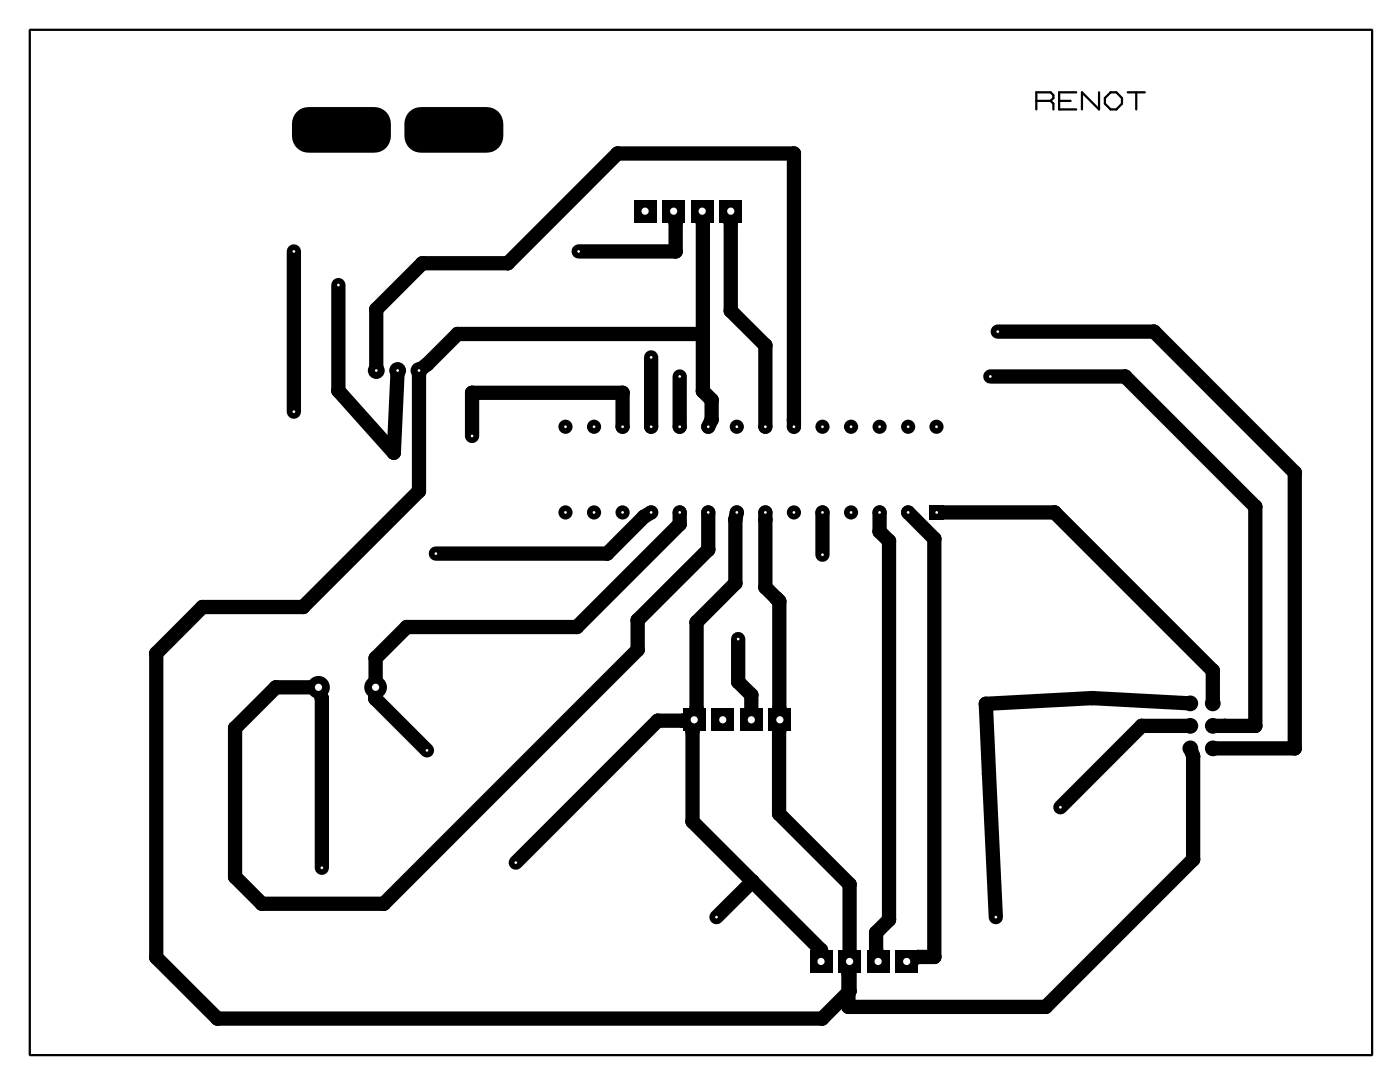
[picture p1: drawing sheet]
<svg xmlns="http://www.w3.org/2000/svg" width="125mm" height="96mm" viewBox="0 0 125 96" stroke-linecap="round" stroke-linejoin="round" font-family="sans-serif">
<g fill="none" stroke="#000" stroke-width="1.3">
<path d="M59.9 18.8l.2 1v2.6h-8.6M62.5 18.8v16l.8 .8v1.7l-.3 .6M65 18.8v8.8l3.1 3.1v7.2M26.1 22.4v14.2M30.1 25.3v9.4l4.9 5.6 .4-7.4M33.5 32.9v-5.4l4.1-4.1h7.6l9.7-9.8h15.7v24.3M55.4 37.9v-3h-13.4v3.9M57.9 31.8v6.1M60.5 33.5v4.4M62.2 29.7h-21.5l-2.7 2.7-.7 .5v10.8l-10.3 10.3h-9l-4.1 4.1v27l5.4 5.5h53.8l2.5-2.5v-9.5l-6.3-6.2v-7.4l.1-1-.1-10.5-1.2-1.3v-6.6M88.1 33.5h12l11.6 11.6v19.4h-3.8M88.7 29.5h13.9l12.6 12.5v24.5h-7.3"/>
<path d="M57.9 45.6l-.6 .3-3.3 3.3h-15.2M60.5 45.6v1l-9.2 9.2h-15.1l-2.8 2.7v3.6l4.6 4.6M63 45.6v3.3l-6.3 6.2v2.7l-22.6 22.6h-10.8l-2.4-2.4v-13.3l3.6-3.6h3.8l.3 1v15.1M65.5 45.6l-.1 .6v5.7l-3.4 3.4v7.7l-.3 1M65.7 56.8v3.8l1.1 1.2v2.2M73.2 45.6v3.7M78.2 45.6v1.7l.9 .8v33.7l-1.2 1.1v1.6l.2 1M80.8 45.6l2.3 2.3v37.2h-1.4l-1.1 .4M83.3 45.6h10.5l14.1 14v2.9M61.7 64l-3.2 .1-12.6 12.6M61.7 64l-.1 1v8.1l11.4 11.4v1M66.9 78.4l-3.2 3.2"/>
<path d="M105.9 66.5l.2 .7v9.2l-13.1 13.1h-17.5v-3l.1-1M105.9 64.5h-4.4l-7.2 7.3M105.9 62.5l-8.7-.4-9.5 .5 .9 19"/>
</g>
<g fill="#000">
<circle cx="54.9" cy="13.7" r=".63"/>
<circle cx="60.1" cy="19.8" r=".63"/>
<circle cx="62.5" cy="19.8" r=".63"/>
<circle cx="65" cy="19.8" r=".63"/>
<circle cx="70.6" cy="13.7" r=".63"/>
<circle cx="30.1" cy="34.8" r=".63"/>
<circle cx="33.5" cy="27.5" r=".63"/>
<circle cx="37.6" cy="23.4" r=".63"/>
<circle cx="38" cy="32.4" r=".63"/>
<circle cx="40.7" cy="29.7" r=".63"/>
<circle cx="42" cy="34.9" r=".63"/>
<circle cx="45.2" cy="23.4" r=".63"/>
<circle cx="55.4" cy="34.9" r=".63"/>
<circle cx="60.1" cy="22.4" r=".63"/>
<circle cx="62.2" cy="29.7" r=".63"/>
<circle cx="62.5" cy="34.8" r=".63"/>
<circle cx="63.3" cy="35.6" r=".63"/>
<circle cx="63.3" cy="37.3" r=".63"/>
<circle cx="65" cy="27.6" r=".63"/>
<circle cx="68.1" cy="30.7" r=".63"/>
<circle cx="70.6" cy="37.3" r=".63"/>
<circle cx="100.1" cy="33.5" r=".63"/>
<circle cx="102.6" cy="29.5" r=".63"/>
<circle cx="13.9" cy="58.1" r=".63"/>
<circle cx="18" cy="54" r=".63"/>
<circle cx="27" cy="54" r=".63"/>
<circle cx="33.4" cy="58.5" r=".63"/>
<circle cx="35" cy="40.3" r=".63"/>
<circle cx="36.2" cy="55.8" r=".63"/>
<circle cx="37.3" cy="43.7" r=".63"/>
<circle cx="51.3" cy="55.8" r=".63"/>
<circle cx="54" cy="49.2" r=".63"/>
<circle cx="56.7" cy="57.8" r=".63"/>
<circle cx="56.7" cy="55.2" r=".63"/>
<circle cx="57.3" cy="46" r=".63"/>
<circle cx="60.5" cy="46.6" r=".63"/>
<circle cx="62" cy="55.3" r=".63"/>
<circle cx="63" cy="48.9" r=".63"/>
<circle cx="65.4" cy="46.2" r=".63"/>
<circle cx="65.4" cy="51.9" r=".63"/>
<circle cx="68.1" cy="46.2" r=".63"/>
<circle cx="68.1" cy="52.2" r=".63"/>
<circle cx="69.1" cy="53.2" r=".63"/>
<circle cx="69.3" cy="53.5" r=".63"/>
<circle cx="78.2" cy="47.3" r=".63"/>
<circle cx="79.1" cy="48.1" r=".63"/>
<circle cx="83.1" cy="47.9" r=".63"/>
<circle cx="93.8" cy="45.6" r=".63"/>
<circle cx="107.9" cy="59.6" r=".63"/>
<circle cx="111.7" cy="45.1" r=".63"/>
<circle cx="115.2" cy="42" r=".63"/>
<circle cx="20.9" cy="78" r=".63"/>
<circle cx="20.9" cy="64.8" r=".63"/>
<circle cx="24.5" cy="61.1" r=".63"/>
<circle cx="28.6" cy="62.1" r=".63"/>
<circle cx="33.4" cy="62.1" r=".63"/>
<circle cx="38" cy="66.7" r=".38"/>
<circle cx="58.5" cy="64.1" r=".63"/>
<circle cx="60.7" cy="64.1" r=".63"/>
<circle cx="61.6" cy="73.1" r=".63"/>
<circle cx="61.6" cy="65" r=".63"/>
<circle cx="62" cy="63" r=".63"/>
<circle cx="65.7" cy="60.6" r=".63"/>
<circle cx="66.8" cy="61.8" r=".63"/>
<circle cx="66.9" cy="78.4" r=".63"/>
<circle cx="69.3" cy="72.4" r=".63"/>
<circle cx="69.3" cy="65" r=".63"/>
<circle cx="69.3" cy="63" r=".63"/>
<circle cx="75.6" cy="78.6" r=".63"/>
<circle cx="87.7" cy="62.6" r=".63"/>
<circle cx="88" cy="68.8" r=".63"/>
<circle cx="97.2" cy="62.1" r=".63"/>
<circle cx="101.5" cy="64.6" r=".63"/>
<circle cx="106.1" cy="67.3" r=".63"/>
<circle cx="106.1" cy="76.4" r=".63"/>
<circle cx="108.9" cy="64.6" r=".63"/>
<circle cx="111.7" cy="64.6" r=".63"/>
<circle cx="115.2" cy="66.6" r=".63"/>
<circle cx="13.9" cy="85.2" r=".63"/>
<circle cx="19.3" cy="90.6" r=".63"/>
<circle cx="23.3" cy="80.4" r=".63"/>
<circle cx="34.1" cy="80.4" r=".63"/>
<circle cx="73" cy="84.5" r=".63"/>
<circle cx="73.1" cy="90.6" r=".63"/>
<circle cx="75.5" cy="86.5" r=".63"/>
<circle cx="75.5" cy="88.2" r=".63"/>
<circle cx="75.5" cy="89.5" r=".63"/>
<circle cx="75.6" cy="88.1" r=".63"/>
<circle cx="77.9" cy="84.5" r=".63"/>
<circle cx="77.9" cy="82.9" r=".63"/>
<circle cx="79.1" cy="81.8" r=".63"/>
<circle cx="81.7" cy="85.1" r=".63"/>
<circle cx="83.1" cy="85.1" r=".63"/>
<circle cx="93" cy="89.5" r=".63"/>
</g>
<circle cx="38" cy="66.7" r=".12" fill="#fff"/>
<circle cx="28.6" cy="77.2" r=".38" fill="#000"/>
<circle cx="28.6" cy="77.2" r=".12" fill="#fff"/>
<circle cx="45.9" cy="76.7" r=".38" fill="#000"/>
<circle cx="45.9" cy="76.7" r=".12" fill="#fff"/>
<circle cx="73.2" cy="49.3" r=".38" fill="#000"/>
<circle cx="73.2" cy="49.3" r=".12" fill="#fff"/>
<circle cx="65.7" cy="56.8" r=".38" fill="#000"/>
<circle cx="65.7" cy="56.8" r=".12" fill="#fff"/>
<circle cx="94.3" cy="71.8" r=".38" fill="#000"/>
<circle cx="94.3" cy="71.8" r=".12" fill="#fff"/>
<circle cx="42" cy="38.8" r=".38" fill="#000"/>
<circle cx="42" cy="38.8" r=".12" fill="#fff"/>
<circle cx="57.9" cy="31.8" r=".38" fill="#000"/>
<circle cx="57.9" cy="31.8" r=".12" fill="#fff"/>
<circle cx="88.7" cy="29.5" r=".38" fill="#000"/>
<circle cx="88.8" cy="29.5" r=".12" fill="#fff"/>
<circle cx="60.5" cy="33.5" r=".38" fill="#000"/>
<circle cx="60.5" cy="33.5" r=".12" fill="#fff"/>
<circle cx="88.1" cy="33.5" r=".38" fill="#000"/>
<circle cx="88.1" cy="33.5" r=".12" fill="#fff"/>
<circle cx="63.7" cy="81.6" r=".38" fill="#000"/>
<circle cx="63.7" cy="81.6" r=".12" fill="#fff"/>
<circle cx="88.6" cy="81.6" r=".38" fill="#000"/>
<circle cx="88.6" cy="81.6" r=".12" fill="#fff"/>
<circle cx="38.8" cy="49.2" r=".38" fill="#000"/>
<circle cx="38.8" cy="49.2" r=".12" fill="#fff"/>
<circle cx="26.1" cy="36.6" r=".38" fill="#000"/>
<circle cx="26.1" cy="36.6" r=".12" fill="#fff"/>
<circle cx="26.1" cy="22.4" r=".38" fill="#000"/>
<circle cx="26.1" cy="22.4" r=".12" fill="#fff"/>
<circle cx="51.5" cy="22.4" r=".38" fill="#000"/>
<circle cx="51.5" cy="22.4" r=".12" fill="#fff"/>
<circle cx="30.1" cy="25.3" r=".38" fill="#000"/>
<circle cx="30.1" cy="25.3" r=".12" fill="#fff"/>
<path d="M82.7 44.9h1.2v1.3h-1.2z" fill="#000"/>
<circle cx="83.3" cy="45.6" r=".12" fill="#fff"/>
<circle cx="80.8" cy="45.6" r=".63" fill="#000"/>
<circle cx="80.8" cy="45.6" r=".12" fill="#fff"/>
<circle cx="78.2" cy="45.6" r=".63" fill="#000"/>
<circle cx="78.2" cy="45.6" r=".12" fill="#fff"/>
<circle cx="75.7" cy="45.6" r=".63" fill="#000"/>
<circle cx="75.7" cy="45.6" r=".12" fill="#fff"/>
<circle cx="73.2" cy="45.6" r=".63" fill="#000"/>
<circle cx="73.2" cy="45.6" r=".12" fill="#fff"/>
<circle cx="70.6" cy="45.6" r=".63" fill="#000"/>
<circle cx="70.6" cy="45.6" r=".12" fill="#fff"/>
<circle cx="68.1" cy="45.6" r=".63" fill="#000"/>
<circle cx="68.1" cy="45.6" r=".12" fill="#fff"/>
<circle cx="65.5" cy="45.6" r=".63" fill="#000"/>
<circle cx="65.5" cy="45.6" r=".12" fill="#fff"/>
<circle cx="63" cy="45.6" r=".63" fill="#000"/>
<circle cx="63" cy="45.6" r=".12" fill="#fff"/>
<circle cx="60.5" cy="45.6" r=".63" fill="#000"/>
<circle cx="60.5" cy="45.6" r=".12" fill="#fff"/>
<circle cx="57.9" cy="45.6" r=".63" fill="#000"/>
<circle cx="57.9" cy="45.6" r=".12" fill="#fff"/>
<circle cx="55.4" cy="45.6" r=".63" fill="#000"/>
<circle cx="55.4" cy="45.6" r=".12" fill="#fff"/>
<circle cx="52.8" cy="45.6" r=".63" fill="#000"/>
<circle cx="52.8" cy="45.6" r=".12" fill="#fff"/>
<circle cx="50.3" cy="45.6" r=".63" fill="#000"/>
<circle cx="50.3" cy="45.6" r=".12" fill="#fff"/>
<circle cx="50.3" cy="38" r=".63" fill="#000"/>
<circle cx="50.3" cy="37.9" r=".12" fill="#fff"/>
<circle cx="52.8" cy="38" r=".63" fill="#000"/>
<circle cx="52.8" cy="37.9" r=".12" fill="#fff"/>
<circle cx="55.4" cy="38" r=".63" fill="#000"/>
<circle cx="55.4" cy="37.9" r=".12" fill="#fff"/>
<circle cx="57.9" cy="38" r=".63" fill="#000"/>
<circle cx="57.9" cy="37.9" r=".12" fill="#fff"/>
<circle cx="60.5" cy="38" r=".63" fill="#000"/>
<circle cx="60.5" cy="37.9" r=".12" fill="#fff"/>
<circle cx="63" cy="38" r=".63" fill="#000"/>
<circle cx="63" cy="37.9" r=".12" fill="#fff"/>
<circle cx="65.5" cy="38" r=".63" fill="#000"/>
<circle cx="65.5" cy="37.9" r=".12" fill="#fff"/>
<circle cx="68.1" cy="38" r=".63" fill="#000"/>
<circle cx="68.1" cy="37.9" r=".12" fill="#fff"/>
<circle cx="70.6" cy="38" r=".63" fill="#000"/>
<circle cx="70.6" cy="37.9" r=".12" fill="#fff"/>
<circle cx="73.2" cy="38" r=".63" fill="#000"/>
<circle cx="73.2" cy="37.9" r=".12" fill="#fff"/>
<circle cx="75.7" cy="38" r=".63" fill="#000"/>
<circle cx="75.7" cy="37.9" r=".12" fill="#fff"/>
<circle cx="78.2" cy="38" r=".63" fill="#000"/>
<circle cx="78.2" cy="37.9" r=".12" fill="#fff"/>
<circle cx="80.8" cy="38" r=".63" fill="#000"/>
<circle cx="80.8" cy="37.9" r=".12" fill="#fff"/>
<circle cx="83.3" cy="38" r=".63" fill="#000"/>
<circle cx="83.3" cy="38" r=".12" fill="#fff"/>
<circle cx="33.4" cy="61.1" r="1.01" fill="#000"/>
<circle cx="33.4" cy="61.1" r=".32" fill="#fff"/>
<circle cx="28.3" cy="61.1" r="1.01" fill="#000"/>
<circle cx="28.3" cy="61.1" r=".32" fill="#fff"/>
<circle cx="37.3" cy="33" r=".75" fill="#000"/>
<circle cx="37.3" cy="32.9" r=".12" fill="#fff"/>
<circle cx="35.4" cy="33" r=".75" fill="#000"/>
<circle cx="35.4" cy="32.9" r=".12" fill="#fff"/>
<circle cx="33.5" cy="33" r=".75" fill="#000"/>
<circle cx="33.5" cy="32.9" r=".12" fill="#fff"/>
<g fill="#000">
<path d="M26.4 9.9a1.47 1.47 0 0 1 1.1-.4h5.8a1.47 1.47 0 0 1 1.5 1.5 2.43 2.43 0 0 1-.5 2.1 1.47 1.47 0 0 1-1 .5h-5.8a1.47 1.47 0 0 1-1.5-1.5 2.43 2.43 0 0 1 .4-2.2z" fill-rule="evenodd"/>
<path d="M36.4 9.9a1.47 1.47 0 0 1 1.1-.4h5.8a1.47 1.47 0 0 1 1.5 1.5 2.43 2.43 0 0 1-.5 2.1 1.47 1.47 0 0 1-1 .5h-5.8a1.47 1.47 0 0 1-1.5-1.5 2.43 2.43 0 0 1 .4-2.2z" fill-rule="evenodd"/>
</g>
<path d="M68.4 63h2v2h-2z" fill="#000"/>
<circle cx="69.4" cy="64" r=".32" fill="#fff"/>
<path d="M65.8 63h2v2h-2z" fill="#000"/>
<circle cx="66.8" cy="64" r=".32" fill="#fff"/>
<path d="M63.3 63h2v2h-2z" fill="#000"/>
<circle cx="64.3" cy="64" r=".32" fill="#fff"/>
<path d="M60.7 63h2.1v2h-2.1z" fill="#000"/>
<circle cx="61.7" cy="64" r=".32" fill="#fff"/>
<path d="M79.6 84.5h2.1v2h-2.1z" fill="#000"/>
<circle cx="80.6" cy="85.5" r=".32" fill="#fff"/>
<path d="M77.1 84.5h2v2h-2z" fill="#000"/>
<circle cx="78.1" cy="85.5" r=".32" fill="#fff"/>
<path d="M74.6 84.5h2v2h-2z" fill="#000"/>
<circle cx="75.6" cy="85.5" r=".32" fill="#fff"/>
<path d="M72 84.5h2v2h-2z" fill="#000"/>
<circle cx="73" cy="85.5" r=".32" fill="#fff"/>
<path d="M64 17.8h2v2h-2z" fill="#000"/>
<circle cx="65" cy="18.8" r=".32" fill="#fff"/>
<path d="M61.4 17.8h2.1v2h-2.1z" fill="#000"/>
<circle cx="62.5" cy="18.8" r=".32" fill="#fff"/>
<path d="M58.9 17.8h2v2h-2z" fill="#000"/>
<circle cx="59.9" cy="18.8" r=".32" fill="#fff"/>
<path d="M56.4 17.8h2v2h-2z" fill="#000"/>
<circle cx="57.4" cy="18.8" r=".32" fill="#fff"/>
<g fill="#000">
<circle cx="105.9" cy="66.6" r=".7"/>
<circle cx="105.9" cy="64.6" r=".7"/>
<circle cx="105.9" cy="62.6" r=".7"/>
<circle cx="107.9" cy="64.6" r=".7"/>
<circle cx="107.9" cy="62.6" r=".7"/>
<circle cx="107.9" cy="66.6" r=".7"/>
</g>
<path d="M2.6 2.6h119.4v91.2h-119.4zM92.2 9h1.2M93.4 9l.3-.3v-.2l-.3-.3h-1.2v1.5M93.4 9l.3 .2v.5M94.2 9h1M95.7 8.2h-1.5v1.5h1.5M97.8 8.2v1.5l-1.6-1.5v1.5M98.8 8.2h.5l.5 .5v.5l-.5 .5h-.5l-.5-.5v-.5zM100.3 8.2h1.5M101.1 8.2v1.5" fill="none" stroke="#000" stroke-width=".2"/>
</svg>
